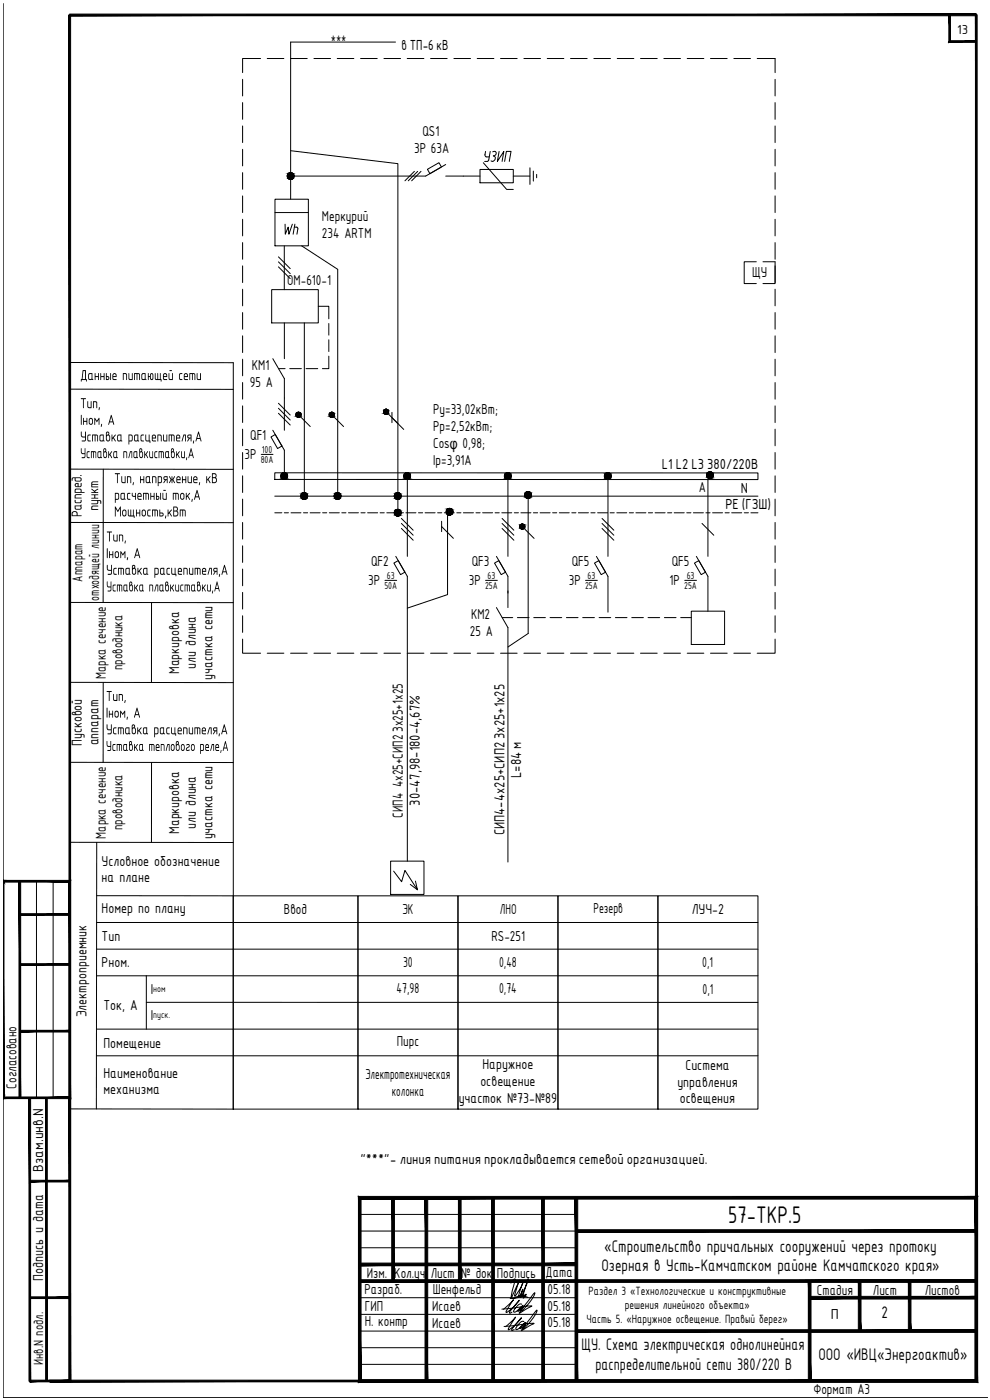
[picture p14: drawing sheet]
<svg xmlns="http://www.w3.org/2000/svg" width="297mm" height="420mm" viewBox="0 0 297 420" stroke-linecap="round" stroke-linejoin="round" font-family="sans-serif">
<defs><g id="words">
<text font-size="7.8" x="218.5" y="367">57-ТКР.5</text>
<text font-size="6.6" x="84.7" y="71.6">Wh</text>
<g font-size="5.4">
<text x="181.3" y="375.7">«Строительство причальных сооружений через протоку</text>
<text x="180.5" y="381.5">Озерная в Усть-Камчатском районе Камчатского края»</text>
<text x="264.5" y="395.6">2</text>
<text x="174.5" y="405.3">ЩУ. Схема электрическая однолинейная</text>
<text x="178.7" y="411.1">распределительной сети 380/220 В</text>
<text x="245.5" y="408.2">ООО «ИВЦ«Энергоактив»</text>
</g>
<g font-size="4.7">
<text x="99.3" y="12.9">***</text>
<text x="126.8" y="40.9">QS1</text>
<text x="124.3" y="45.9">3Р 63А</text>
<text x="96.6" y="66.3">Меркурий</text>
<text x="96.6" y="71.3">234 ARTM</text>
<text x="225.6" y="83">ЩУ</text>
<text x="86.2" y="85.6">ОМ-610-1</text>
<text x="75.6" y="111">КМ1</text>
<text x="24" y="114.1">Данные питающей сети</text>
<text x="75" y="116">95 А</text>
<text x="24" y="122.5">Тип,</text>
<text x="129.9" y="124.4">Pу=33,02кВт;</text>
<text x="24" y="127.5">Iном, А</text>
<text x="75.1" y="131.9">QF1</text>
<text x="129.9" y="129.4">Pр=2,52кВт;</text>
<text x="24" y="132.5">Уставка расцепителя,А</text>
<text x="24" y="137.5">Уставка плавкиставки,А</text>
<text x="73.3" y="137.9">3Р</text>
<text x="129.9" y="134.5">Cosφ 0,98;</text>
<text x="129.9" y="139.7">Iр=3,91А</text>
<text x="34.2" y="145">Тип, напряжение, кВ</text>
<text x="209.7" y="147.8">А</text>
<text x="24.5" y="155.2" transform="rotate(-90 24.5 155.2)">Распред.</text>
<text x="29.5" y="153.3" transform="rotate(-90 29.5 153.3)">пункт</text>
<text x="34.2" y="150">расчетный ток,А</text>
<text x="34.2" y="155">Мощность,кВт</text>
<text x="31.8" y="162.5">Тип,</text>
<text x="31.8" y="167.5">Iном, А</text>
<text x="31.8" y="172.5">Уставка расцепителя,А</text>
<text x="111.4" y="169.7">QF2</text>
<text x="141.6" y="169.7">QF3</text>
<text x="171.6" y="169.7">QF5</text>
<text x="201.6" y="169.7">QF5</text>
<text x="24.7" y="174.6" transform="rotate(-90 24.7 174.6)">Аппарат</text>
<text x="31.8" y="177.5">Уставка плавкиставки,А</text>
<text x="110.4" y="175.7">3Р</text>
<text x="140.7" y="175.7">3Р</text>
<text x="170.6" y="175.7">3Р</text>
<text x="200.9" y="175.7">1Р</text>
<text x="29.7" y="180.2" transform="rotate(-90 29.7 180.2)">отходящей линии</text>
<text x="141.3" y="185.7">КМ2</text>
<text x="141" y="190.7">25 А</text>
<text x="31.8" y="203.7" transform="rotate(-90 31.8 203.7)">Марка сечение</text>
<text x="36.7" y="201.1" transform="rotate(-90 36.7 201.1)">проводника</text>
<text x="53.8" y="202.3" transform="rotate(-90 53.8 202.3)">Маркировка</text>
<text x="58.8" y="200.9" transform="rotate(-90 58.8 200.9)">или длина</text>
<text x="63.8" y="203.9" transform="rotate(-90 63.8 203.9)">участка сети</text>
<text x="31.7" y="210.4">Тип,</text>
<text x="31.7" y="215.4">Iном, А</text>
<text x="31.7" y="220.4">Уставка расцепителя,А</text>
<text x="24.5" y="223.9" transform="rotate(-90 24.5 223.9)">Пусковой</text>
<text x="29.5" y="223.7" transform="rotate(-90 29.5 223.7)">аппарат</text>
<text x="31.8" y="225.4">Уставка теплового реле,А</text>
<text x="31.8" y="251.7" transform="rotate(-90 31.8 251.7)">Марка сечение</text>
<text x="36.7" y="249.1" transform="rotate(-90 36.7 249.1)">проводника</text>
<text x="53.8" y="250.3" transform="rotate(-90 53.8 250.3)">Маркировка</text>
<text x="58.8" y="248.9" transform="rotate(-90 58.8 248.9)">или длина</text>
<text x="63.8" y="251.9" transform="rotate(-90 63.8 251.9)">участка сети</text>
<text x="30.5" y="259.8">Условное обозначение</text>
<text x="30.5" y="264.8">на плане</text>
<text x="30.5" y="273.9">Номер по плану</text>
<text x="85.2" y="274.4">Ввод</text>
<text x="120.7" y="274.4">ЭК</text>
<text x="150" y="274.4">ЛНО</text>
<text x="178.1" y="273.9">Резерв</text>
<text x="207.6" y="274.4">ЛУЧ-2</text>
<text x="30.5" y="282.4">Тип</text>
<text x="147.5" y="282.4">RS-251</text>
<text x="30.5" y="290.4">Рном.</text>
<text x="120.9" y="290.4">30</text>
<text x="149.7" y="290.1">0,48</text>
<text x="210.7" y="290.1">0,1</text>
<text x="45.2" y="298.3">I</text>
<text x="119" y="298.1">47,98</text>
<text x="149.7" y="298.1">0,74</text>
<text x="210.8" y="298.4">0,1</text>
<text x="26" y="305.3" transform="rotate(-90 26 305.3)">Электроприемник</text>
<text x="31.1" y="303">Ток, А</text>
<text x="45.2" y="306">I</text>
<text x="31.1" y="314.6">Помещение</text>
<text x="119" y="313.9">Пирс</text>
<text x="31.1" y="323.4">Наименование</text>
<text x="109.6" y="323.8">Электротехническая</text>
<text x="144.8" y="320.9">Наружное</text>
<text x="205.7" y="321.1">Система</text>
<text x="4.9" y="326.7" transform="rotate(-90 4.9 326.7)">Согласовано</text>
<text x="31.1" y="328.4">механизма</text>
<text x="117.5" y="328.9">колонка</text>
<text x="144.1" y="325.9">освещение</text>
<text x="203.2" y="326.1">управления</text>
<text x="137.6" y="330.9">участок №73-№89</text>
<text x="204" y="331.1">освещения</text>
<text x="12.9" y="351.6" transform="rotate(-90 12.9 351.6)">Взам.инв.N</text>
<text x="110" y="383.6">Изм.</text>
<text x="118.3" y="383.5">Кол.уч</text>
<text x="129.3" y="383.6">Лист</text>
<text x="138.4" y="383.6">№ док Подпись</text>
<text x="163.7" y="383.3">Дата</text>
<text x="12.9" y="384.4" transform="rotate(-90 12.9 384.4)">Подпись и дата</text>
<text x="109.3" y="388.3">Разраб.</text>
<text x="129.8" y="388.4">Шенфельд</text>
<text x="164.3" y="388.3">05.18</text>
<text x="245.1" y="388.6">Стадия</text>
<text x="261.9" y="388.6">Лист</text>
<text x="277.5" y="388.6">Листов</text>
<text x="109.5" y="393.5">ГИП</text>
<text x="129.7" y="393.5">Исаев</text>
<text x="164.3" y="393.3">05.18</text>
<text x="249.3" y="395.8">П</text>
<text x="109.4" y="398.1">Н. контр</text>
<text x="129.7" y="398.6">Исаев</text>
<text x="164.3" y="398.3">05.18</text>
<text x="244.1" y="418.4">Формат А3</text>
</g>
<text font-size="4.3" x="12.9" y="409.7" transform="rotate(-90 12.9 409.7)">Инв.N подл.</text>
<g font-size="4.2">
<text x="287.2" y="10.1">13</text>
<text x="120.5" y="15">в ТП-6 кВ</text>
<text x="198.6" y="140.9">L1 L2 L3 380/220В</text>
<text x="222.3" y="148.1">N</text>
<text x="217.7" y="152.8">PE (ГЗШ)</text>
<text x="156.4" y="233.4" transform="rotate(-90 156.4 233.4)">L=84 м</text>
<text x="120.9" y="245.4" transform="rotate(-90 120.9 245.4)">СИП4 4х25+СИП2 3х25+1х25</text>
<text x="125.9" y="241.8" transform="rotate(-90 125.9 241.8)">30-47,98-180-4,67%</text>
<text x="151.4" y="250.7" transform="rotate(-90 151.4 250.7)">СИП4-4х25+СИП2 3х25+1х25</text>
<text x="108.1" y="349.2">&quot;***&quot;- линия питания прокладывается сетевой организацией.</text>
</g>
<g font-size="3.9">
<text x="176.6" y="388.7">Раздел 3 «Технологические и конструктивные</text>
<text x="187.5" y="392.9">решения линейного объекта»</text>
<text x="176" y="397.1">Часть 5. «Наружное освещение. Правый берег»</text>
</g>
<g font-size="3.3">
<text x="78.5" y="136">100</text>
<text x="78.2" y="138.8">80А</text>
<text x="116.1" y="173.8">63</text>
<text x="146.3" y="173.8">63</text>
<text x="176.3" y="173.8">63</text>
<text x="206" y="173.8">63</text>
<text x="115.3" y="176.6">50А</text>
<text x="145.5" y="176.6">25А</text>
<text x="175.5" y="176.6">25А</text>
<text x="205.3" y="176.6">25А</text>
</g>
<g font-size="3.1">
<text x="46" y="297.8">ном</text>
<text x="46" y="305.5">пуск.</text>
</g>
</g></defs>
<g fill="#000" stroke="#000" stroke-width=".3">
<path d="M87.1 51.9h.4zM86.9 51.9h.6z"/>
<path d="M86.9 51.9l.8 .1zM86.8 52h.9z"/>
<path d="M86.9 53.8h.6zM86.9 53.8h.4z"/>
<path d="M86.8 52h1zM86.6 52h1.2z"/>
<path d="M86.8 53.7h.9zM86.8 53.7l.7 .1z"/>
<path d="M86.6 52l1.3 .2zM86.5 52.2h1.4z"/>
<path d="M86.6 53.7h1.2zM86.6 53.7h1.1z"/>
<path d="M86.5 52.2l1.6 .1zM86.5 52.2l1.6 .1h-1.7z"/>
<path d="M86.5 53.5h1.4zM86.5 53.5l1.3 .2z"/>
<path d="M86.4 52.3l1.7 .2v-.2zM86.4 52.3l1.7 .2h-1.8z"/>
<path d="M86.4 53.4h1.7zM86.4 53.4l1.5 .1z"/>
<path d="M86.3 52.5l1.9 .2-.1-.2zM86.3 52.5l1.9 .2h-2z"/>
<path d="M86.3 53.2l1.8 .2v-.2zM86.3 53.2l1.8 .2h-1.7z"/>
<path d="M86.2 52.7l2 .1v-.1zM86.2 52.7l2 .1h-2z"/>
<path d="M86.2 52.8l2 .2v-.2zM86.2 52.8l2 .2h-2z"/>
<path d="M86.2 53l1.9 .2 .1-.2zM86.2 53l1.9 .2h-1.8z"/>
<path d="M89.5 123.7l.3 .1zM89.3 123.8h.5z"/>
<path d="M89.3 123.8h.6zM89.2 123.8h.7z"/>
<path d="M89.3 125.2h.5zM89.3 125.2h.3z"/>
<path d="M89.2 123.8l.8 .1zM89.1 123.9h.9z"/>
<path d="M89.2 125.2h.7zM89.2 125.2h.6z"/>
<path d="M89.1 123.9l1 .1zM89 124h1.1z"/>
<path d="M89.1 125.1h.9zM89.1 125.1l.8 .1z"/>
<path d="M89 124l1.2 .1zM89 124l1.2 .1h-1.3z"/>
<path d="M89 125h1.1zM89 125l1 .1z"/>
<path d="M88.9 124.1l1.4 .1zM88.9 124.1l1.4 .1z"/>
<path d="M88.9 124.9h1.3zM88.9 124.9l1.2 .1z"/>
<path d="M88.9 124.2l1.4 .1zM88.9 124.2l1.4 .1z"/>
<path d="M88.9 124.7h1.4zM88.9 124.7l1.3 .2z"/>
<path d="M88.8 124.3l1.5 .2zM88.8 124.3l1.5 .2z"/>
<path d="M88.8 124.5l1.5 .1zM88.8 124.5l1.5 .1z"/>
<path d="M88.8 124.6h1.5zM88.8 124.6l1.5 .1z"/>
<path d="M99.5 123.7l.3 .1zM99.4 123.8h.4z"/>
<path d="M99.4 123.8h.5zM99.2 123.8h.7z"/>
<path d="M99.4 125.2h.4zM99.4 125.2h.2z"/>
<path d="M99.2 123.8l.8 .1zM99.1 123.9h.9z"/>
<path d="M99.2 125.2h.7zM99.2 125.2h.6z"/>
<path d="M99.1 123.9l1 .1zM99 124h1.1z"/>
<path d="M99.1 125.1h.9zM99.1 125.1l.8 .1z"/>
<path d="M99 124l1.2 .1zM99 124l1.2 .1h-1.3z"/>
<path d="M99 125h1.1zM99 125l1 .1z"/>
<path d="M98.9 124.1l1.3 .1zM98.9 124.1l1.3 .1z"/>
<path d="M98.9 124.9h1.3zM98.9 124.9l1.2 .1z"/>
<path d="M98.8 124.2l1.5 .1zM98.8 124.2l1.5 .1z"/>
<path d="M98.8 124.7h1.4zM98.8 124.7l1.4 .2z"/>
<path d="M98.8 124.3l1.5 .2zM98.8 124.3l1.5 .2z"/>
<path d="M98.8 124.6h1.5zM98.8 124.6l1.4 .1z"/>
<path d="M98.8 124.5h1.5zM98.8 124.5l1.5 .1z"/>
<path d="M115.8 122.8h.2zM115.6 122.8h.4z"/>
<path d="M115.6 122.8l.6 .1zM115.5 122.9h.7z"/>
<path d="M115.6 124.3h.4zM115.6 124.3h.3z"/>
<path d="M115.5 122.9l.8 .1zM115.4 123h.9z"/>
<path d="M115.5 124.2h.7zM115.5 124.2l.5 .1z"/>
<path d="M115.4 123l1 .1zM115.3 123.1h1.1z"/>
<path d="M115.4 124.2h.9zM115.4 124.2h.8z"/>
<path d="M115.3 123.1l1.2 .1zM115.3 123.1l1.2 .1z"/>
<path d="M115.3 124.1h1.1zM115.3 124.1l1 .1z"/>
<path d="M115.2 123.2l1.3 .1zM115.2 123.2l1.3 .1z"/>
<path d="M115.2 124h1.3zM115.2 124l1.2 .1z"/>
<path d="M115.1 123.3l1.5 .1zM115.1 123.3l1.5 .1z"/>
<path d="M115.1 123.8h1.4zM115.1 123.8l1.4 .2z"/>
<path d="M115.1 123.4l1.5 .2zM115.1 123.4l1.5 .2z"/>
<path d="M115.1 123.7h1.5zM115.1 123.7l1.4 .1z"/>
<path d="M115.1 123.6h1.5zM115.1 123.6l1.5 .1z"/>
<path d="M85.2 141.9h.4zM85 141.9h.6z"/>
<path d="M85 141.9l.7 .1zM84.8 142h.9z"/>
<path d="M85 143.8h.6zM85 143.8l.4 .1z"/>
<path d="M84.8 142l1.1 .1zM84.7 142.1h1.2z"/>
<path d="M84.8 143.8h.9zM84.8 143.8h.8z"/>
<path d="M84.7 142.1l1.3 .1zM84.7 142.1l1.3 .1h-1.5z"/>
<path d="M84.7 143.7h1.2zM84.7 143.7l1 .1z"/>
<path d="M84.5 142.2l1.6 .1zM84.5 142.2l1.6 .1h-1.7z"/>
<path d="M84.5 143.5h1.5zM84.5 143.5l1.4 .2z"/>
<path d="M84.4 142.3l1.8 .2-.1-.2zM84.4 142.3l1.8 .2h-1.9z"/>
<path d="M84.4 143.4h1.7zM84.4 143.4l1.6 .1z"/>
<path d="M84.3 142.5l2 .2-.1-.2zM84.3 142.5l2 .2h-2z"/>
<path d="M84.3 143.2l1.8 .2 .1-.2zM84.3 143.2l1.8 .2h-1.7z"/>
<path d="M84.3 142.7l2 .2v-.2zM84.3 142.7l2 .2h-2z"/>
<path d="M84.3 143.1l1.9 .1 .1-.1zM84.3 143.1l1.9 .1h-1.9z"/>
<path d="M84.3 142.9l2 .2v-.2zM84.3 142.9l2 .2h-2z"/>
<path d="M91.2 147.9h.3zM91 147.9h.5z"/>
<path d="M91 147.9l.7 .1zM90.8 148h.9z"/>
<path d="M91 149.8h.5zM91 149.8l.4 .1z"/>
<path d="M90.8 148l1.1 .1zM90.7 148.1h1.2z"/>
<path d="M90.8 149.8h.9zM90.8 149.8h.7z"/>
<path d="M90.7 148.1l1.3 .1zM90.5 148.2h1.5z"/>
<path d="M90.7 149.7h1.2zM90.7 149.7l1 .1z"/>
<path d="M90.5 148.2l1.6 .2zM90.5 148.2l1.6 .2h-1.7z"/>
<path d="M90.5 149.5h1.5zM90.5 149.5l1.4 .2z"/>
<path d="M90.4 148.4l1.8 .1zM90.4 148.4l1.8 .1h-1.9z"/>
<path d="M90.4 149.4h1.7zM90.4 149.4l1.6 .1z"/>
<path d="M90.3 148.5l2 .2-.1-.2zM90.3 148.5l2 .2h-2z"/>
<path d="M90.3 149.2l1.8 .2 .1-.2zM90.3 149.2l1.8 .2h-1.7z"/>
<path d="M90.3 148.7l2 .2v-.2zM90.3 148.7l2 .2h-2z"/>
<path d="M90.3 149l1.9 .2 .1-.2zM90.3 149l1.9 .2h-1.9z"/>
<path d="M90.3 148.9l2 .1v-.1zM90.3 148.9l2 .1h-2z"/>
<path d="M101.2 147.9h.4zM101 147.9h.6z"/>
<path d="M101 147.9l.7 .1zM100.8 148h.9z"/>
<path d="M101 149.8h.6zM101 149.8l.4 .1z"/>
<path d="M100.8 148l1.1 .1zM100.7 148.1h1.2z"/>
<path d="M100.8 149.8h.9zM100.8 149.8h.8z"/>
<path d="M100.7 148.1l1.3 .1zM100.7 148.1l1.3 .1h-1.5z"/>
<path d="M100.7 149.7h1.2zM100.7 149.7l1 .1z"/>
<path d="M100.5 148.2l1.6 .2zM100.5 148.2l1.6 .2h-1.7z"/>
<path d="M100.5 149.5h1.5zM100.5 149.5l1.4 .2z"/>
<path d="M100.4 148.4l1.8 .1zM100.4 148.4l1.8 .1h-1.8z"/>
<path d="M100.4 149.4h1.7zM100.4 149.4l1.6 .1z"/>
<path d="M100.4 148.5l1.9 .2-.1-.2zM100.4 148.5l1.9 .2h-2z"/>
<path d="M100.4 149.2l1.7 .2 .1-.2zM100.4 149.2l1.7 .2h-1.7z"/>
<path d="M100.3 148.7l2 .2v-.2zM100.3 148.7l2 .2h-2z"/>
<path d="M100.3 149l1.9 .2 .1-.2zM100.3 149l1.9 .2h-1.8z"/>
<path d="M100.3 148.9l2 .1v-.1zM100.3 148.9l2 .1h-2z"/>
<path d="M119.2 152.9h.4zM119.1 152.9h.5z"/>
<path d="M119.2 147.9h.4zM119.1 147.9h.5z"/>
<path d="M119.1 152.9l.7 .1zM118.9 153h.9z"/>
<path d="M119.1 154.8h.5zM119.1 154.8l.3 .1z"/>
<path d="M119.1 147.9l.7 .1zM118.9 148h.9z"/>
<path d="M119.1 149.8h.5zM119.1 149.8l.3 .1z"/>
<path d="M118.9 153l1 .1zM118.7 153.1h1.2z"/>
<path d="M118.9 154.8h.9zM118.9 154.8h.7z"/>
<path d="M118.9 148l1 .1zM118.7 148.1h1.2z"/>
<path d="M118.9 149.8h.9zM118.9 149.8h.7z"/>
<path d="M118.7 153.1l1.4 .1zM118.7 153.1l1.4 .1h-1.5z"/>
<path d="M118.7 154.7h1.2zM118.7 154.7l1.1 .1z"/>
<path d="M118.7 148.1l1.4 .1zM118.7 148.1l1.4 .1h-1.5z"/>
<path d="M118.7 149.7h1.2zM118.7 149.7l1.1 .1z"/>
<path d="M118.6 153.2l1.6 .1zM118.6 153.2l1.6 .1h-1.7z"/>
<path d="M118.6 154.5h1.5zM118.6 154.5l1.3 .2z"/>
<path d="M118.6 148.2l1.6 .2zM118.6 148.2l1.6 .2h-1.7z"/>
<path d="M118.6 149.5h1.5zM118.6 149.5l1.3 .2z"/>
<path d="M118.5 153.3l1.8 .2-.1-.2zM118.5 153.3l1.8 .2h-1.9z"/>
<path d="M118.5 154.4h1.7zM118.5 154.4l1.6 .1z"/>
<path d="M118.5 148.4l1.8 .1zM118.5 148.4l1.8 .1h-1.9z"/>
<path d="M118.5 149.4h1.7zM118.5 149.4l1.6 .1z"/>
<path d="M118.4 153.5l1.9 .2v-.2zM118.4 153.5l1.9 .2h-2z"/>
<path d="M118.4 154.2h1.9zM118.4 154.2l1.8 .2z"/>
<path d="M118.4 148.5l1.9 .2v-.2zM118.4 148.5l1.9 .2h-2z"/>
<path d="M118.4 149.2l1.8 .2 .1-.2zM118.4 149.2l1.8 .2h-1.7z"/>
<path d="M118.3 153.7l2 .2v-.2zM118.3 153.7l2 .2h-2z"/>
<path d="M118.3 154l2 .2v-.2zM118.3 154l2 .2h-1.9z"/>
<path d="M118.3 148.7l2 .2v-.2zM118.3 148.7l2 .2h-2z"/>
<path d="M118.3 149l2 .2v-.2zM118.3 149l2 .2h-1.9z"/>
<path d="M118.3 153.9l2 .1v-.1zM118.3 153.9l2 .1h-2z"/>
<path d="M118.3 148.9l2 .1v-.1zM118.3 148.9l2 .1h-2z"/>
<path d="M122.1 141.9h.3zM121.9 141.9h.5z"/>
<path d="M121.9 141.9l.7 .1zM121.7 142h.9z"/>
<path d="M121.9 143.8h.5zM121.9 143.8l.4 .1z"/>
<path d="M121.7 142l1.1 .1zM121.6 142.1h1.2z"/>
<path d="M121.7 143.8h.9zM121.7 143.8h.7z"/>
<path d="M121.6 142.1l1.3 .1zM121.6 142.1l1.3 .1h-1.5z"/>
<path d="M121.6 143.7h1.2zM121.6 143.7l1 .1z"/>
<path d="M121.4 142.2l1.6 .1zM121.4 142.2l1.6 .1h-1.7z"/>
<path d="M121.4 143.5h1.5zM121.4 143.5l1.4 .2z"/>
<path d="M121.3 142.3l1.8 .2-.1-.2zM121.3 142.3l1.8 .2h-1.9z"/>
<path d="M121.3 143.4h1.7zM121.3 143.4l1.6 .1z"/>
<path d="M121.2 142.5l1.9 .2v-.2zM121.2 142.5l1.9 .2h-1.9z"/>
<path d="M121.2 143.2l1.8 .2 .1-.2zM121.2 143.2l1.8 .2h-1.7z"/>
<path d="M121.2 142.7l2 .2-.1-.2zM121.2 142.7l2 .2h-2z"/>
<path d="M121.2 143.1l1.9 .1v-.1zM121.2 143.1l1.9 .1h-1.9z"/>
<path d="M121.2 142.9l1.9 .2 .1-.2zM121.2 142.9l1.9 .2h-1.9z"/>
<path d="M134.8 152.6h.4zM134.6 152.6h.6z"/>
<path d="M134.6 152.6l.7 .1zM134.5 152.7h.8z"/>
<path d="M134.6 154.6h.6zM134.6 154.6h.4z"/>
<path d="M134.5 152.7l1 .1zM134.3 152.8h1.2z"/>
<path d="M134.5 154.5h.8zM134.5 154.5l.7 .1z"/>
<path d="M134.3 152.8l1.3 .1zM134.2 152.9h1.4z"/>
<path d="M134.3 154.4h1.2zM134.3 154.4l1 .1z"/>
<path d="M134.2 152.9l1.5 .1zM134.2 152.9l1.5 .1h-1.7z"/>
<path d="M134.2 154.3h1.4zM134.2 154.3l1.3 .1z"/>
<path d="M134 153l1.8 .2-.1-.2zM134 153l1.8 .2h-1.8z"/>
<path d="M134 154.1h1.7zM134 154.1l1.6 .2z"/>
<path d="M134 153.2l1.9 .2-.1-.2zM134 153.2l1.9 .2h-2z"/>
<path d="M134 153.9l1.7 .2 .1-.2zM134 153.9l1.7 .2h-1.7z"/>
<path d="M133.9 153.4l2 .2v-.2zM133.9 153.4l2 .2h-2z"/>
<path d="M133.9 153.8l1.9 .1 .1-.1zM133.9 153.8l1.9 .1h-1.8z"/>
<path d="M133.9 153.6l2 .2v-.2zM133.9 153.6l2 .2h-2z"/>
<path d="M152.3 141.9h.3zM152.1 141.9h.5z"/>
<path d="M152.1 141.9l.7 .1zM151.9 142h.9z"/>
<path d="M152.1 143.8h.5zM152.1 143.8l.4 .1z"/>
<path d="M151.9 142l1.1 .1zM151.8 142.1h1.2z"/>
<path d="M151.9 143.8h.9zM151.9 143.8h.7z"/>
<path d="M151.8 142.1l1.3 .1zM151.6 142.2h1.5z"/>
<path d="M151.8 143.7h1.2zM151.8 143.7l1 .1z"/>
<path d="M151.6 142.2l1.6 .1zM151.6 142.2l1.6 .1h-1.7z"/>
<path d="M151.6 143.5h1.5zM151.6 143.5l1.4 .2z"/>
<path d="M151.5 142.3l1.8 .2-.1-.2zM151.5 142.3l1.8 .2h-1.9z"/>
<path d="M151.5 143.4h1.7zM151.5 143.4l1.6 .1z"/>
<path d="M151.4 142.5l2 .2-.1-.2zM151.4 142.5l2 .2h-2z"/>
<path d="M151.4 143.2l1.8 .2 .1-.2zM151.4 143.2l1.8 .2h-1.7z"/>
<path d="M151.4 142.7l2 .2v-.2zM151.4 142.7l2 .2h-2z"/>
<path d="M151.4 143.1l1.9 .1 .1-.1zM151.4 143.1l1.9 .1h-1.9z"/>
<path d="M151.4 142.9l2 .2v-.2zM151.4 142.9l2 .2h-2z"/>
<path d="M156.6 157.3h.3zM156.5 157.3h.4z"/>
<path d="M156.5 157.3l.5 .1zM156.4 157.4h.6z"/>
<path d="M156.5 158.8h.4zM156.5 158.8h.3z"/>
<path d="M156.4 157.4h.8zM156.3 157.4h.9z"/>
<path d="M156.4 158.7h.6zM156.4 158.7l.5 .1z"/>
<path d="M156.3 157.4l1 .1zM156.3 157.4l1 .1z"/>
<path d="M156.3 158.6h.9zM156.3 158.6l.7 .1z"/>
<path d="M156.1 157.5l1.3 .1zM156.1 157.5l1.3 .1z"/>
<path d="M156.1 158.5h1.2zM156.1 158.5l1.1 .1z"/>
<path d="M156.1 157.6l1.3 .2zM156.1 157.6l1.3 .2z"/>
<path d="M156.1 158.4h1.3zM156.1 158.4l1.2 .1z"/>
<path d="M156 157.8l1.4 .1zM156 157.8l1.4 .1z"/>
<path d="M156 158.3h1.4zM156 158.3l1.4 .1z"/>
<path d="M156 157.9l1.5 .1zM156 157.9l1.5 .1z"/>
<path d="M156 158.2h1.4zM156 158.2l1.4 .1z"/>
<path d="M156 158h1.5zM156 158l1.4 .2z"/>
<path d="M158.3 147.6h.4zM158.2 147.6h.5z"/>
<path d="M158.2 147.6l.7 .1zM158 147.7h.9z"/>
<path d="M158.2 149.5h.5zM158.2 149.5l.3 .1z"/>
<path d="M158 147.7l1 .1zM157.8 147.8h1.2z"/>
<path d="M158 149.5h.9zM158 149.5h.7z"/>
<path d="M157.8 147.8l1.4 .1zM157.7 147.9h1.5z"/>
<path d="M157.8 149.3h1.2zM157.8 149.3l1.1 .2z"/>
<path d="M157.7 147.9l1.6 .1zM157.7 147.9l1.6 .1h-1.7z"/>
<path d="M157.7 149.2h1.5zM157.7 149.2l1.3 .1z"/>
<path d="M157.6 148l1.8 .2-.1-.2zM157.6 148l1.8 .2h-1.9z"/>
<path d="M157.6 149.1h1.7zM157.6 149.1l1.6 .1z"/>
<path d="M157.5 148.2l1.9 .2v-.2zM157.5 148.2l1.9 .2h-1.9z"/>
<path d="M157.5 148.9l1.8 .2 .1-.2zM157.5 148.9l1.8 .2h-1.7z"/>
<path d="M157.5 148.4l1.9 .2v-.2zM157.5 148.4l1.9 .2h-2z"/>
<path d="M157.4 148.6l2 .1v-.1zM157.4 148.6l2 .1h-1.9z"/>
<path d="M157.5 148.7l1.9 .2v-.2zM157.5 148.7l1.9 .2h-1.9z"/>
<path d="M182.3 141.9h.3zM182.1 141.9h.5z"/>
<path d="M182.1 141.9l.7 .1zM181.9 142h.9z"/>
<path d="M182.1 143.9h.5zM182.1 143.9h.4z"/>
<path d="M181.9 142l1.1 .1zM181.8 142.1h1.2z"/>
<path d="M181.9 143.8h.9zM181.9 143.8l.7 .1z"/>
<path d="M181.8 142.1l1.3 .1zM181.8 142.1l1.3 .1h-1.5z"/>
<path d="M181.8 143.7h1.2zM181.8 143.7l1 .1z"/>
<path d="M181.6 142.2l1.6 .2zM181.6 142.2l1.6 .2h-1.7z"/>
<path d="M181.6 143.6h1.5zM181.6 143.6l1.4 .1z"/>
<path d="M181.5 142.4l1.8 .1-.1-.1zM181.5 142.4l1.8 .1h-1.9z"/>
<path d="M181.5 143.4h1.7zM181.5 143.4l1.6 .2z"/>
<path d="M181.4 142.5l1.9 .2v-.2zM181.4 142.5l1.9 .2h-1.9z"/>
<path d="M181.4 143.2l1.8 .2 .1-.2zM181.4 143.2l1.8 .2h-1.7z"/>
<path d="M181.4 142.7l2 .2-.1-.2zM181.4 142.7l2 .2h-2z"/>
<path d="M181.4 143.1l1.9 .1v-.1zM181.4 143.1l1.9 .1h-1.9z"/>
<path d="M181.4 142.9l1.9 .2 .1-.2zM181.4 142.9l1.9 .2h-1.9z"/>
<path d="M212.9 141.6h.4zM212.7 141.6h.6z"/>
<path d="M212.7 141.6l.8 .1zM212.6 141.7h.9z"/>
<path d="M212.7 143.6h.6zM212.7 143.6h.4z"/>
<path d="M212.6 141.7l1 .1zM212.4 141.8h1.2z"/>
<path d="M212.6 143.5h.9zM212.6 143.5l.7 .1z"/>
<path d="M212.4 141.8l1.4 .1zM212.4 141.8l1.4 .1h-1.5z"/>
<path d="M212.4 143.4h1.2zM212.4 143.4l1.1 .1z"/>
<path d="M212.3 141.9l1.6 .2zM212.3 141.9l1.6 .2h-1.7z"/>
<path d="M212.3 143.3h1.5zM212.3 143.3l1.3 .1z"/>
<path d="M212.2 142.1l1.8 .2-.1-.2zM212.2 142.1l1.8 .2h-1.9z"/>
<path d="M212.2 143.1h1.7zM212.2 143.1l1.6 .2z"/>
<path d="M212.1 142.3l1.9 .1v-.1zM212.1 142.3l1.9 .1h-2z"/>
<path d="M212.1 143l1.8 .1 .1-.1zM212.1 143l1.8 .1h-1.7z"/>
<path d="M212 142.4l2 .2v-.2zM212 142.4l2 .2h-2z"/>
<path d="M212 142.8l2 .2v-.2zM212 142.8l2 .2h-1.9z"/>
<path d="M212 142.6l2 .2v-.2zM212 142.6l2 .2h-2z"/>
</g>
<g fill="none" stroke="#000" stroke-width=".3">
<path d="M78.2 17.6h-5.4v4.2M80.2 17.6h5M87.2 17.6h5M94.2 17.6h5M101.2 17.6h5M108.2 17.6h5M115.2 17.6h5M118.7 12.6h-31.5v47.2M122.2 17.6h5M129.2 17.6h5M136.2 17.6h5M143.2 17.6h5"/>
<path d="M150.2 17.6h5M157.2 17.6h5M164.2 17.6h5M171.2 17.6h5M178.2 17.6h5M185.2 17.6h5M192.2 17.6h5M199.2 17.6h5M206.2 17.6h5M213.2 17.6h5M220.2 17.6h5M227.2 17.6h5.4v4.2"/>
<path d="M72.8 23.8v5M72.8 30.8v5M72.8 37.8v5M232.6 23.8v5M232.6 30.8v5M232.6 37.8v5M72.8 44.8v5M72.8 51.8v5M72.8 58.8v5M82.5 59.8h10v14h-10zM87.2 45.2l32.2 3.9v104.8M124.3 51.4l-2.8 2.9"/>
<path d="M125.3 51.4l-2.8 2.9M126.3 51.4l-2.8 2.9M128.2 50.8l3.5-2 .8 1.3-3.5 2zM133.7 49.4l-6 3.4h-40.5M133.7 52.8h10.3M144 50.9h10v4h-10zM145 48.8l7 8h2M145.7 45.4l-.2 1.2 .5 .5M146 47.1h.8M147.1 45.4l-.6 2.8-1.1 .2M147.8 45.6a.7 .7 0 0 1 1.1 .3 .7 .7 0 0 1-.7 .9M148 46.8h.2"/>
<path d="M148 46.8a.83 .83 0 0 1 .5 1.1 .83 .83 0 0 1-1.2 .4M149.8 45.4l-.6 3 2-3-.6 3M151.4 48.4l.5-3h1.4l-.5 3M154 52.8h5M159 50.3v5M160 51.3v3M161 52.3v1.1M232.6 44.8v5M232.6 51.8v5M232.6 58.8v5M72.8 65.8v5M72.8 72.8v5"/>
<path d="M72.8 79.8v5M82.5 63.8h10M83.5 78.6l3.6 3.5M83.5 77.1l3.6 3.5M85.3 73.8v13.1M90.5 73.8l10.8 7v68.1M226.9 78.6h-3.6v6.5h3.6M228.9 78.6h3.7v6.5h-3.7M232.6 65.8v5M232.6 72.8v5M232.6 79.8v5M72.8 86.8v5"/>
<path d="M72.8 93.8v5M81.5 86.9h14v10h-14zM83.5 80.1l3.6 3.5M85.3 96.9v10.7M91.3 96.9v52M95.5 91.9h3.2v3.8M98.7 97.1v3.5M232.6 86.8v5M232.6 93.8v5M20.9 108.8l49.1 .1v224l-49.1-.1zM20.9 116.8l49.1 .1M72.8 100.8v5"/>
<path d="M72.8 107.8v5M72.8 114.8v5M81.9 107.6l3.4 6v15.5M83.6 110.6h1.9M86.9 110.6h3.5M91.8 110.6h3.5M98.7 106.9v3.7h-2M98.7 102v3.5M232.6 100.8v5M232.6 107.8v5M232.6 114.8v5M72.8 121.8v5"/>
<path d="M72.8 128.8v5M72.8 135.8v5M78.4 136.4h3.5M81.3 131.1l1.3-.7 2 3.5-1.3 .7zM81.9 129.1l3.4 6v7.8M83.5 124l3.6 3.6M83.5 122.5l3.6 3.6M83.5 121l3.6 3.6M89.6 124.5l3.5 3.5M99.5 124.5l3.6 3.5M115.8 123.6l5.3 5.3M117.6 123.8v3"/>
<path d="M232.6 121.8v5M232.6 128.8v5M232.6 135.8v5M20.9 156.8l49.1 .1M20.9 140.8l49.1 .1M31 140.8l-.1 40M72.8 142.8v5M72.8 149.8v5M72.8 156.8v5M82.4 141.9h145v2h-145zM82.4 153.9h2.2M82.4 148.9h145"/>
<path d="M85.3 153.9h1.3M87.3 153.9h3M91.1 153.9h1.2M93 153.9h3.1M96.8 153.9h1.2M98.8 153.9h3M102.6 153.9h1.2M104.6 153.9h2.9M108.3 153.9h1.3M110.3 153.9h3M114 153.9h1.3M116.1 153.9h3"/>
<path d="M119.8 153.9h1.3M120.4 158.6l3.6 3.5M120.4 157.1l3.6 3.5M120.4 155.6l3.6 3.5M121.8 153.9h3M122.2 143.9v23.1M125.6 153.9h1.2M127.6 153.9h3M131.3 153.9h1.2M132.5 158l3.5 3.6M132.5 156.4v3.1M133.3 153.9h3"/>
<path d="M134.3 153.9v24.5l-12.1 4.1M137.1 153.9h1.2M139 153.9h3M142.8 153.9h1.3M144.8 153.9h3M148.5 153.9h1.3M150.6 153.9h2.9M150.6 158.6l3.6 3.5M150.6 157.1l3.6 3.5M150.6 155.6l3.6 3.5M152.4 143.9v23.1M154.3 153.9h1.3"/>
<path d="M156.3 153.9h3M156.7 158l3.6 3.6M158.5 148.9v41.2l-6.1 4.1M160 153.9h1.3M162.1 153.9h3M165.8 153.9h1.2M167.8 153.9h3M171.6 153.9h1.2M173.5 153.9h3.1M177.3 153.9h1.2M179.3 153.9h3M180.6 158.6l3.6 3.5"/>
<path d="M180.6 157.1l3.6 3.5M180.6 155.6l3.6 3.5M182.4 143.9v23.1M183 153.9h1.3M185.1 153.9h2.9M188.8 153.9h1.3M190.8 153.9h3M194.5 153.9h1.3M196.6 153.9h3M200.3 153.9h1.2M202.3 153.9h3M206.1 153.9h1.2"/>
<path d="M208 153.9h3.1M210.6 157.1l3.6 3.5M211.8 153.9h1.2M212.4 143.9v23.1M213.8 153.9h3M217.6 153.9h1.2M219.5 153.9h3M223.3 153.9h1.3M225.3 153.9h2.1M232.6 142.8v5M232.6 149.8v5M232.6 156.8v5"/>
<path d="M72.8 163.8v5M72.8 170.8v5M72.8 177.8v5M115.5 174.2h3.5M118.2 169l1.3-.8 2 3.5-1.3 .8zM118.7 167l3.5 6v85.4M145.7 174.2h3.5M148.4 169l1.3-.8 2 3.5-1.3 .8zM148.9 167l3.5 6v9.3M175.7 174.2h3.5M178.4 169l1.3-.8 2 3.5-1.3 .8zM178.9 167l3.5 6v10.7"/>
<path d="M205.4 174.2h3.6M208.4 169l1.3-.8 2 3.5-1.3 .8zM208.9 167l3.5 6v10.4M232.6 163.8v5M232.6 170.8v5M232.6 177.8v5M20.9 180.8l49.1 .1M45.5 180.8l-.1 24M72.8 191.8v4.2h5.4M72.8 184.8v5M80.2 196h5M87.2 196h5"/>
<path d="M94.2 196h5M101.2 196h5M108.2 196h5M115.2 196h5M122.2 196h5M129.2 196h5M136.2 196h5M143.2 196h5M148.9 182.3l3.5 6.1v70.3M150.2 196h5M150.7 185.3h3.1M155.2 185.3h3.6"/>
<path d="M157.2 196h5M160.1 185.3h3.5M164.2 196h5M165 185.3h3.6M169.9 185.3h3.5M171.2 196h5M174.8 185.3h3.6M178.2 196h5M179.7 185.3h3.5M184.6 185.3h3.5M185.2 196h5M189.5 185.3h3.5"/>
<path d="M192.2 196h5M194.4 185.3h3.5M199.2 196h5M199.3 185.3h3.5M204.2 185.3h3.2M206.2 196h5M207.4 183.4h10v10h-10zM213.2 196h5M220.2 196h5M232.6 191.8v4.2h-5.4M232.6 184.8v5M20.9 204.8l49.1 .1"/>
<path d="M31 204.8l-.1 24M20.9 228.8h49.1M45.5 228.8l-.1 24M20.9 252.8h49.1M29 252.8l-.1 80M29 276.9h198.4M29 268.8l41 .1M70 268.9h37.4v64h-37.4zM107.4 268.9h30v64h-30zM118.1 261.4l2.4 3.2 1-3.4 3.7 5.8-.5-2.6M123.1 265.4l2.1 1.6M137.4 268.9h30v64h-30z"/>
<path d="M167.4 268.9h30v64h-30zM197.4 268.9h30v64h-30zM29 284.9h198.4M29 292.9h198.4M43.9 292.8v16.1M28.9 316.9h198.5M29 308.9h198.4M43.9 300.8h183.5"/>
<circle cx="87.2" cy="52.8" r="1.01"/>
<circle cx="89.5" cy="124.5" r=".75"/>
<circle cx="99.5" cy="124.5" r=".75"/>
<circle cx="115.8" cy="123.6" r=".75"/>
<circle cx="85.3" cy="142.9" r="1.01"/>
<circle cx="91.3" cy="148.8" r="1.01"/>
<circle cx="101.3" cy="148.8" r="1.01"/>
<circle cx="119.3" cy="148.8" r="1.01"/>
<circle cx="119.3" cy="153.9" r="1.01"/>
<circle cx="122.2" cy="142.9" r="1.01"/>
<circle cx="134.9" cy="153.6" r="1.01"/>
<circle cx="152.3" cy="142.9" r="1.01"/>
<circle cx="156.7" cy="158" r=".75"/>
<circle cx="158.4" cy="148.6" r="1.01"/>
<circle cx="182.4" cy="142.9" r="1.01"/>
<circle cx="213" cy="142.6" r="1.01"/>
</g>
<g fill="#000">
<path d="M56.9 112l1.6 .1v2l-.1-.1v-1.5l-.3-.2h-.3v1.8l-.2-.1v-1.7h-.5v1.7h-.2zM59 112h.3v1.6l.7 .2v-1.7l.3-.1-.1 2.1-1.1-.2zM52.8 135.5h.2v.9l.9-1-.5 .9 .5 1.2-.7-1-.2 .9-.2 .1zM55 130.4l.8 .1-.1 2-.2-.1v-1.7h-.3l-.5 1.7h-.2zM54.3 135.4l.2 .1 .2 1.7h.5v-1.7l.2-.1v2.1h-.8l-.2-.3zM56 137.2l.2 .2-.3 .7zM58 132.2h.2v.3a.31 .31 0 0 1 .1 .4 .31 .31 0 0 1-.4 .1zM24 142.6l.5 .2h-.4zM54 152.9l1.6 .2 .1 1.9-.2-.1-.2-1.7h-.4l-.1 1.8-.1-1.8h-.5v1.7l-.2 .1zM55.8 148h.2v.9l1-.9-.6 .8 .6 1.2-.8-1-.2 1-.2-.1zM57.6 149.8h.2v.2a.31 .31 0 0 1 0 .4 .31 .31 0 0 1-.4 .1zM61.9 143h.2v.9l.9-1 .2 .1-.6 .8 .6 1-.1 .2-.7-1-.3 .3v.7l-.2-.1z"/>
<path d="M60.6 175.4l.2 .1v.9l.7-.9h.2l-.5 .8 .5 1.2-.7-1-.2 1-.2-.1zM62.8 170.4l.8 .1-.2 2-.1-1.8h-.3l-.5 1.8-.2-.1zM62.1 175.4l.2 .1v1.5l.2 .2h.5v-1.7l.2-.1v2.1l-1-.2zM63.8 177.2l.2 .2-.3 .7zM65.8 172.2l.2 .3-.3 .6zM62.8 218.3l.7 .1-.1 2-.2-.1v-1.7h-.3l-.4 1.7h-.3zM63.6 223.3l.6 .1v2l-.2-1.8h-.2l-.5 1.7h-.2zM65.7 220.1l.3 .2-.3 .7zM66.3 225.1l.2 .1-.3 .8z"/>
<path d="M55.5 112.4l-.1 .5h.8l-.2-.6zM55.3 112.2l.6-.2 .4 .3 .1 .9h-1v.4l.2 .2h.7v.3l-1.1-.2z"/>
<path d="M33.4 125.1l-.4 1.4h.7zM33.3 124.5l.2 .1 .7 2.9-.4-.7h-.9l-.2 .7-.2-.1z"/>
<path d="M56.3 130.6l1.1-.1v2l-.2-.2v-.7h-.3l-.5 .9-.2-.1 .4-.8-.4-.4zM56.5 130.8v.4l.7 .1v-.6z"/>
<path d="M57.3 135.1l-.3 1.4h.7zM57.2 134.6h.2l.6 2.9-.3-.7h-.8l-.2 .6h-.2z"/>
<path d="M59.6 130.1l-.4 1.4h.7zM59.5 129.5l.2 .1 .7 2.9-.4-.7h-.9l-.2 .7-.2-.1z"/>
<path d="M21.6 143.4l.4-.2h2l.4 .3 .1 .6-.5 .4h-1.1l-.5-.3v-.7h-.4l-.2 .2v.5l-.3 .1zM22.7 143.5l.2 .8h1.1l.2-.2-.1-.6z"/>
<path d="M52 152h.9l.4 .4-.2 .9 .3 .4 .1 .6-.5 .7-1-.1zM52.2 152.3v.9l.8-.1v-.7zM52.2 153.5v1.2l.8-.1 .3-.3-.2-.6z"/>
<path d="M59.1 147.6l-.3 1.4h.7zM59.1 147l.1 .1 .8 2.9-.4-.7h-.9l-.3 .7-.2-.1z"/>
<path d="M63.6 142h.9l.4 .4-.2 .9 .4 .9-.6 .8-.9-.1zM63.8 142.3v.9h.7l.1-.7zM63.8 143.5v1.2l.8-.1 .3-.4-.2-.5z"/>
<path d="M41.2 165.1l-.4 1.4h.8zM41.1 164.5l.2 .1 .7 2.9-.4-.7h-.9l-.2 .7-.2-.1z"/>
<path d="M64.1 170.6l.3-.2 .9 .1-.1 2-.2-.1v-.8h-.3l-.7 .9 .4-.9-.4-.4zM64.3 170.8v.4l.7 .1v-.6z"/>
<path d="M65.1 175.1l-.3 1.4h.7zM65 174.6h.2l.6 2.9-.3-.7h-.8l-.2 .7-.2-.1z"/>
<path d="M67.4 170.1l-.4 1.4h.7zM67.2 169.6h.3l.7 2.7-.1 .2-.3-.7h-.9l-.2 .7-.2-.1z"/>
<path d="M41.1 213l-.4 1.3h.8zM41 212.4l.2 .1 .7 2.9-.3-.8h-1l-.2 .7h-.2z"/>
<path d="M64.1 218.4l1.1-.1-.1 2.1-.2-.1v-.8h-.2l-.6 .9-.2-.1 .5-.8-.5-.5zM64.2 218.7l.1 .5h.6v-.6z"/>
<path d="M67.3 218l-.4 1.3h.8zM67.2 217.4l.2 .1 .7 2.9-.3-.8h-1l-.2 .8-.2-.1z"/>
<path d="M62 223.7l-.2 .5h.7l-.1-.5zM61.7 223.5l.6-.2 .4 .4v.8h-.9v.5l.9 .1v.3h-.8l-.3-.4z"/>
<path d="M65 223.6l-.2 .6h.7l-.1-.5zM64.8 223.5l.5-.2 .3 .3 .1 .9h-.9v.3l.2 .3h.7v.3h-.7l-.3-.3z"/>
<path d="M67.6 223l-.3 1.3h.7zM67.5 222.4l.2 .1 .6 2.9-.3-.8h-.8l-.2 .8-.2-.1z"/>
</g>
<!-- layer: 0 -->
<path d="M117.2 258.4h10v10h-10z" fill="none" stroke="#000" stroke-width=".3"/>
<path d="M1 1.1v418.4h295.3M5.9 264.5v65M10.9 264.5v65M15.9 264.5v65M20.9 264.5h-15v10h15M5.9 289.5h15M5.9 309.5h15" fill="none" stroke="#000" stroke-width=".3"/>
<g fill="#000" stroke="#000" stroke-width=".3">
<path d="M20.7 4.5l.5 410v-410zM20.7 4.5l.5 410h-.5z"/>
<path d="M20.9 4.7h272v-.5zM20.9 4.2h272l-272 .5z"/>
<path d="M284.7 12.7h8.2v-.5zM284.7 12.7l.5-.5h7.7zM284.7 4.5v8.2l.5-.5zM284.7 4.5h.5v7.7z"/>
<path d="M5.9 274.2v.5l15-.5zM5.9 274.7l15-.5v.5z"/>
<path d="M5.9 289.2v.5l15-.5zM5.9 289.7l15-.5v.5z"/>
<path d="M5.9 309.2v.5l15-.5zM5.9 309.7l15-.5v.5z"/>
<path d="M1 264.5v65l.2-.3zM1 264.5l.2 .2v64.5zM1 264.2l.2 .5zM1 264.2l19.7 .5h-19.5zM1 264.2l19.7 .5 .5-.5z"/>
<path d="M5.7 264.5v65h.5zM5.7 264.5h.5v65z"/>
<path d="M20.7 264.7v64.5l.5 .5zM21.2 264.2v65.5l-.5-65z"/>
<path d="M1 329.7h20.2l-.5-.5zM1.2 329.2h19.5l-19.7 .5zM1.2 329.2l-.2 .5z"/>
<path d="M8.9 354.7h12v-.5zM8.9 354.2h12l-12 .5z"/>
<path d="M8.9 389.7h12v-.5zM8.9 389.2h12l-12 .5z"/>
<path d="M8.7 329.5v85h.5zM8.7 329.5h.5v85z"/>
<path d="M8.9 414.2v.5l11.8-.5zM8.9 414.7l11.8-.5 .5 .5zM20.7 329.5v84.7l.5 .5zM20.7 329.5h.5v85.2z"/>
<path d="M13.7 329.5v85h.5zM13.7 329.5h.5v85z"/>
<path d="M14.9 414.2v.5l278-.5zM14.9 414.7l278-.5v.5z"/>
<path d="M292.7 4.5v410h.5zM292.7 4.5h.5v410z"/>
</g>
<g fill="#000" stroke="#000" stroke-width=".3">
<path d="M117.5 359.5l.8 25v-25zM117.5 359.5l.8 25h-.8z"/>
<path d="M127.5 359.5l.8 55v-55zM127.5 359.5l.8 55h-.8z"/>
<path d="M137.5 359.5l.8 25v-25zM137.5 359.5l.8 25h-.8z"/>
<path d="M147.5 359.5l.8 55v-55zM147.5 359.5l.8 55h-.8z"/>
<path d="M162.5 359.5l.8 55v-55zM162.5 359.5l.8 55h-.8z"/>
<path d="M172.5 359.5l.8 55v-55zM172.5 359.5l.8 55h-.8z"/>
<path d="M107.9 379.1v.8l65-.8zM107.9 379.9l65-.8v.8z"/>
<path d="M172.9 369.1v.8l120-.8zM172.9 369.9l120-.8v.8z"/>
<path d="M107.9 384.1v.8l185-.8zM107.9 384.9l185-.8v.8z"/>
<path d="M172.9 399.1v.8l120-.8zM172.9 399.9l120-.8v.8z"/>
<path d="M242.9 389.1v.8l50-.8zM242.9 389.9l50-.8v.8z"/>
<path d="M242.5 384.5l.8 30v-30zM242.5 384.5l.8 30h-.8z"/>
<path d="M257.5 384.5l.8 15v-15zM257.5 384.5l.8 15h-.8z"/>
<path d="M272.5 384.5l.8 15v-15zM272.5 384.5l.8 15h-.8z"/>
<path d="M107.5 414.9h185.8l-.8-.8zM108.3 414.1h184.2l-185 .8zM107.5 359.1v55.8l.8-.8zM107.5 359.1l.8 .8v54.2zM107.5 359.1l.8 .8 185-.8zM108.3 359.9l185-.8-.8 .8zM293.3 359.1l-.8 .8 .8 55zM292.5 359.9l.8 55-.8-.8z"/>
</g>
<path d="M107.9 364.5h65M107.9 369.5h65M107.9 374.5h65M107.9 389.5h65M107.9 394.5h65M107.9 399.5h65M153.3 385.1l.8-1.1 .5-.1-.9 3.5-.3 2.1 2.4-5.2-1.3 4.7 1.7-2.5 .8-1.8-1.3 3.9 .2 .5 1-2.2-.6 1.5v1l1.9-4.3 .3-1.4-1.5 4.8-.1 .9 .3 .1 .7-1.1-3.5 1.3-1.3-.1h.9l2.2-.8 2.3 .6M107.9 404.5h65M107.9 409.5h65" fill="none" stroke="#000" stroke-width=".3"/>
<!-- layer: FORMAT -->
<path d="M151.1 393l2.9-2.9-2.1 3.4-.1 .3h.3l1.7-1.3 2-2.3-2.7 3.2-.3 .6 .8-.2M151.7 398.2l3-2.9-2.1 3.3-.1 .4h.3l1.7-1.3 2-2.3-2.8 3.3-.2 .5 .2 .1 .6-.3M156.5 391.4h-.6l-.5 .3-1.2 1.5-.1 .6 .7-.1 2.1-2-1.6 1.8 1.6-1.1-.6 1 .6-.3 2.4-2.8 .9-1.5 .3-.8-4 4.9-.6 1.2 3.7-2.1-9 .9M157.2 396.6h-.6l-.6 .4-1 1.2-.2 .7 .7-.1 2.1-1.9-1.6 1.8 .4-.1 1.2-1-.7 1 .6-.3 2.4-2.7 1-1.5 .2-.9-3.4 4.2-1.2 1.9 3.8-2.1-9.1 .9" fill="none" stroke="#000" stroke-width=".3"/>
<use href="#words"/>
</svg>
